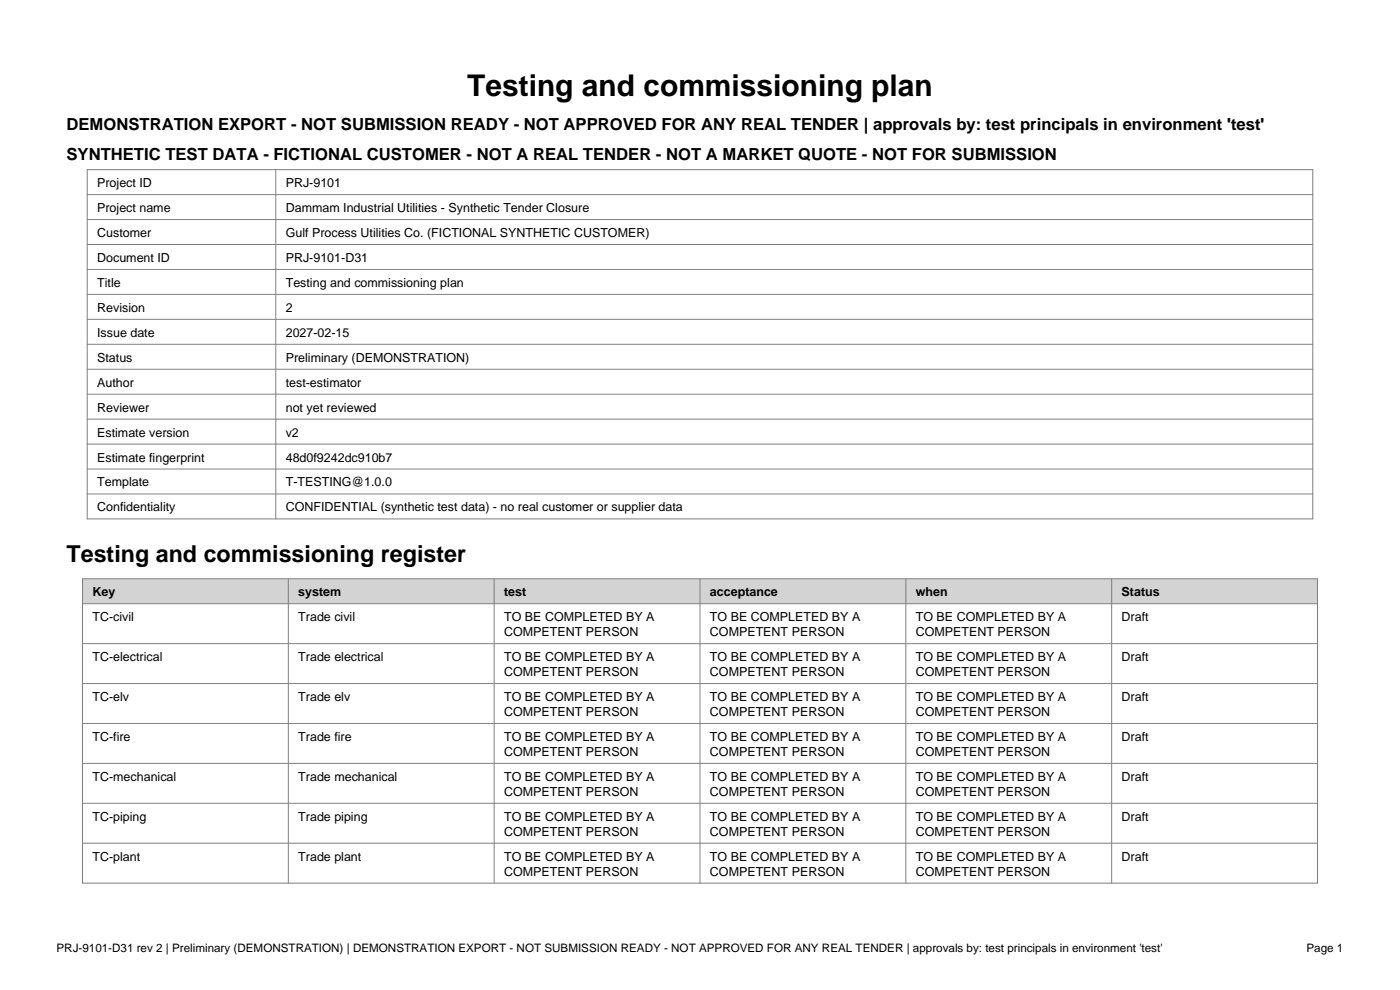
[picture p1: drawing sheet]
<svg xmlns="http://www.w3.org/2000/svg" width="297mm" height="210mm" viewBox="0 0 297 210" stroke-linecap="round" stroke-linejoin="round" font-family="sans-serif">
<defs><g id="words">
<text font-size="6.3" x="99.1" y="20.5">Testing and commissioning plan</text>
<text font-size="4.9" x="14.1" y="119.2">Testing and commissioning register</text>
<g font-size="3.5">
<text x="14.1" y="27.5">DEMONSTRATION EXPORT - NOT SUBMISSION READY - NOT APPROVED FOR ANY REAL TENDER | approvals by: test principals in environment 'test'</text>
<text x="14.1" y="33.9">SYNTHETIC TEST DATA - FICTIONAL CUSTOMER - NOT A REAL TENDER - NOT A MARKET QUOTE - NOT FOR SUBMISSION</text>
</g>
<g font-size="2.6">
<text x="20.6" y="39.7">Project ID</text>
<text x="60.6" y="39.7">PRJ-9101</text>
<text x="20.6" y="45">Project name</text>
<text x="60.6" y="45">Dammam Industrial Utilities - Synthetic Tender Closure</text>
<text x="20.6" y="50.3">Customer</text>
<text x="60.6" y="50.3">Gulf Process Utilities Co. (FICTIONAL SYNTHETIC CUSTOMER)</text>
<text x="20.6" y="55.6">Document ID</text>
<text x="60.6" y="55.6">PRJ-9101-D31</text>
<text x="20.6" y="60.9">Title</text>
<text x="60.6" y="60.9">Testing and commissioning plan</text>
<text x="20.6" y="66.2">Revision</text>
<text x="20.6" y="71.4">Issue date</text>
<text x="60.6" y="66.2">2</text>
<text x="60.6" y="71.4">2027-02-15</text>
<text x="20.6" y="76.7">Status</text>
<text x="60.6" y="76.7">Preliminary (DEMONSTRATION)</text>
<text x="20.6" y="82">Author</text>
<text x="60.6" y="82">test-estimator</text>
<text x="20.6" y="87.3">Reviewer</text>
<text x="60.6" y="87.3">not yet reviewed</text>
<text x="20.6" y="92.6">Estimate version</text>
<text x="60.6" y="92.6">v2</text>
<text x="20.6" y="97.9">Estimate fingerprint</text>
<text x="60.6" y="97.9">48d0f9242dc910b7</text>
<text x="20.6" y="103.2">Template</text>
<text x="60.6" y="103.2">T-TESTING@1.0.0</text>
<text x="20.6" y="108.5">Confidentiality</text>
<text x="60.6" y="108.5">CONFIDENTIAL (synthetic test data) - no real customer or supplier data</text>
<text x="19.6" y="126.5">Key</text>
<text x="19.6" y="131.8">TC-civil</text>
<text x="63.3" y="126.5">system</text>
<text x="63.3" y="131.8">Trade civil</text>
<text x="107" y="126.5">test</text>
<text x="107" y="131.8">TO BE COMPLETED BY A</text>
<text x="150.6" y="126.5">acceptance</text>
<text x="150.6" y="131.8">TO BE COMPLETED BY A</text>
<text x="194.3" y="126.5">when</text>
<text x="194.3" y="131.8">TO BE COMPLETED BY A</text>
<text x="237.9" y="126.5">Status</text>
<text x="237.9" y="131.8">Draft</text>
<text x="107" y="134.9">COMPETENT PERSON</text>
<text x="150.6" y="134.9">COMPETENT PERSON</text>
<text x="194.3" y="134.9">COMPETENT PERSON</text>
<text x="19.6" y="140.2">TC-electrical</text>
<text x="63.3" y="140.2">Trade electrical</text>
<text x="107" y="140.2">TO BE COMPLETED BY A</text>
<text x="107" y="143.4">COMPETENT PERSON</text>
<text x="150.6" y="140.2">TO BE COMPLETED BY A</text>
<text x="150.6" y="143.4">COMPETENT PERSON</text>
<text x="194.3" y="140.2">TO BE COMPLETED BY A</text>
<text x="194.3" y="143.4">COMPETENT PERSON</text>
<text x="237.9" y="140.2">Draft</text>
<text x="19.6" y="148.7">TC-elv</text>
<text x="63.3" y="148.7">Trade elv</text>
<text x="107" y="148.7">TO BE COMPLETED BY A</text>
<text x="150.6" y="148.7">TO BE COMPLETED BY A</text>
<text x="194.3" y="148.7">TO BE COMPLETED BY A</text>
<text x="237.9" y="148.7">Draft</text>
<text x="107" y="151.9">COMPETENT PERSON</text>
<text x="150.6" y="151.9">COMPETENT PERSON</text>
<text x="194.3" y="151.9">COMPETENT PERSON</text>
<text x="19.6" y="157.2">TC-fire</text>
<text x="63.3" y="157.2">Trade fire</text>
<text x="107" y="157.2">TO BE COMPLETED BY A</text>
<text x="107" y="160.3">COMPETENT PERSON</text>
<text x="150.6" y="157.2">TO BE COMPLETED BY A</text>
<text x="150.6" y="160.3">COMPETENT PERSON</text>
<text x="194.3" y="157.2">TO BE COMPLETED BY A</text>
<text x="194.3" y="160.3">COMPETENT PERSON</text>
<text x="237.9" y="157.2">Draft</text>
<text x="19.6" y="165.6">TC-mechanical</text>
<text x="63.3" y="165.6">Trade mechanical</text>
<text x="107" y="165.6">TO BE COMPLETED BY A</text>
<text x="150.6" y="165.6">TO BE COMPLETED BY A</text>
<text x="194.3" y="165.6">TO BE COMPLETED BY A</text>
<text x="237.9" y="165.6">Draft</text>
<text x="107" y="168.8">COMPETENT PERSON</text>
<text x="150.6" y="168.8">COMPETENT PERSON</text>
<text x="194.3" y="168.8">COMPETENT PERSON</text>
<text x="19.6" y="174.1">TC-piping</text>
<text x="63.3" y="174.1">Trade piping</text>
<text x="107" y="174.1">TO BE COMPLETED BY A</text>
<text x="107" y="177.3">COMPETENT PERSON</text>
<text x="150.6" y="174.1">TO BE COMPLETED BY A</text>
<text x="150.6" y="177.3">COMPETENT PERSON</text>
<text x="194.3" y="174.1">TO BE COMPLETED BY A</text>
<text x="194.3" y="177.3">COMPETENT PERSON</text>
<text x="237.9" y="174.1">Draft</text>
<text x="19.6" y="182.6">TC-plant</text>
<text x="63.3" y="182.6">Trade plant</text>
<text x="107" y="182.6">TO BE COMPLETED BY A</text>
<text x="107" y="185.7">COMPETENT PERSON</text>
<text x="150.6" y="182.6">TO BE COMPLETED BY A</text>
<text x="150.6" y="185.7">COMPETENT PERSON</text>
<text x="194.3" y="182.6">TO BE COMPLETED BY A</text>
<text x="194.3" y="185.7">COMPETENT PERSON</text>
<text x="237.9" y="182.6">Draft</text>
</g>
<g font-size="2.5">
<text x="12" y="202">PRJ-9101-D31 rev 2 | Preliminary (DEMONSTRATION) | DEMONSTRATION EXPORT - NOT SUBMISSION READY - NOT APPROVED FOR ANY REAL TENDER | approvals by: test principals in environment 'test'</text>
<text x="277.2" y="202">Page 1</text>
</g>
</g></defs>
<g fill="none" stroke="#808080" stroke-width=".21">
<path d="M18.5 36h260v74.1h-260zM58.5 36v74.1M18.5 41.3h260M18.5 46.6h260M18.5 51.9h260M18.5 57.2h260M18.5 62.4h260M18.5 67.7h260M18.5 73h260M18.5 78.3h260M18.5 83.6h260M18.5 88.9h260"/>
<path d="M18.5 94.2h260M18.5 99.5h260M18.5 104.8h260"/>
</g>
<path d="M17.5 122.8h262v5.3h-262z" fill-rule="evenodd" fill="#d3d3d3"/>
<g fill="none" stroke="#808080" stroke-width=".21">
<path d="M17.5 122.8h262v64.5h-262zM17.5 128.1h262M17.5 136.5h262M61.2 122.8v64.5M104.8 122.8v64.5M148.5 122.8v64.5M192.2 122.8v64.5M235.8 122.8v64.5M17.5 145h262M17.5 153.5h262M17.5 161.9h262M17.5 170.4h262"/>
<path d="M17.5 178.9h262"/>
</g>
<use href="#words"/>
</svg>
